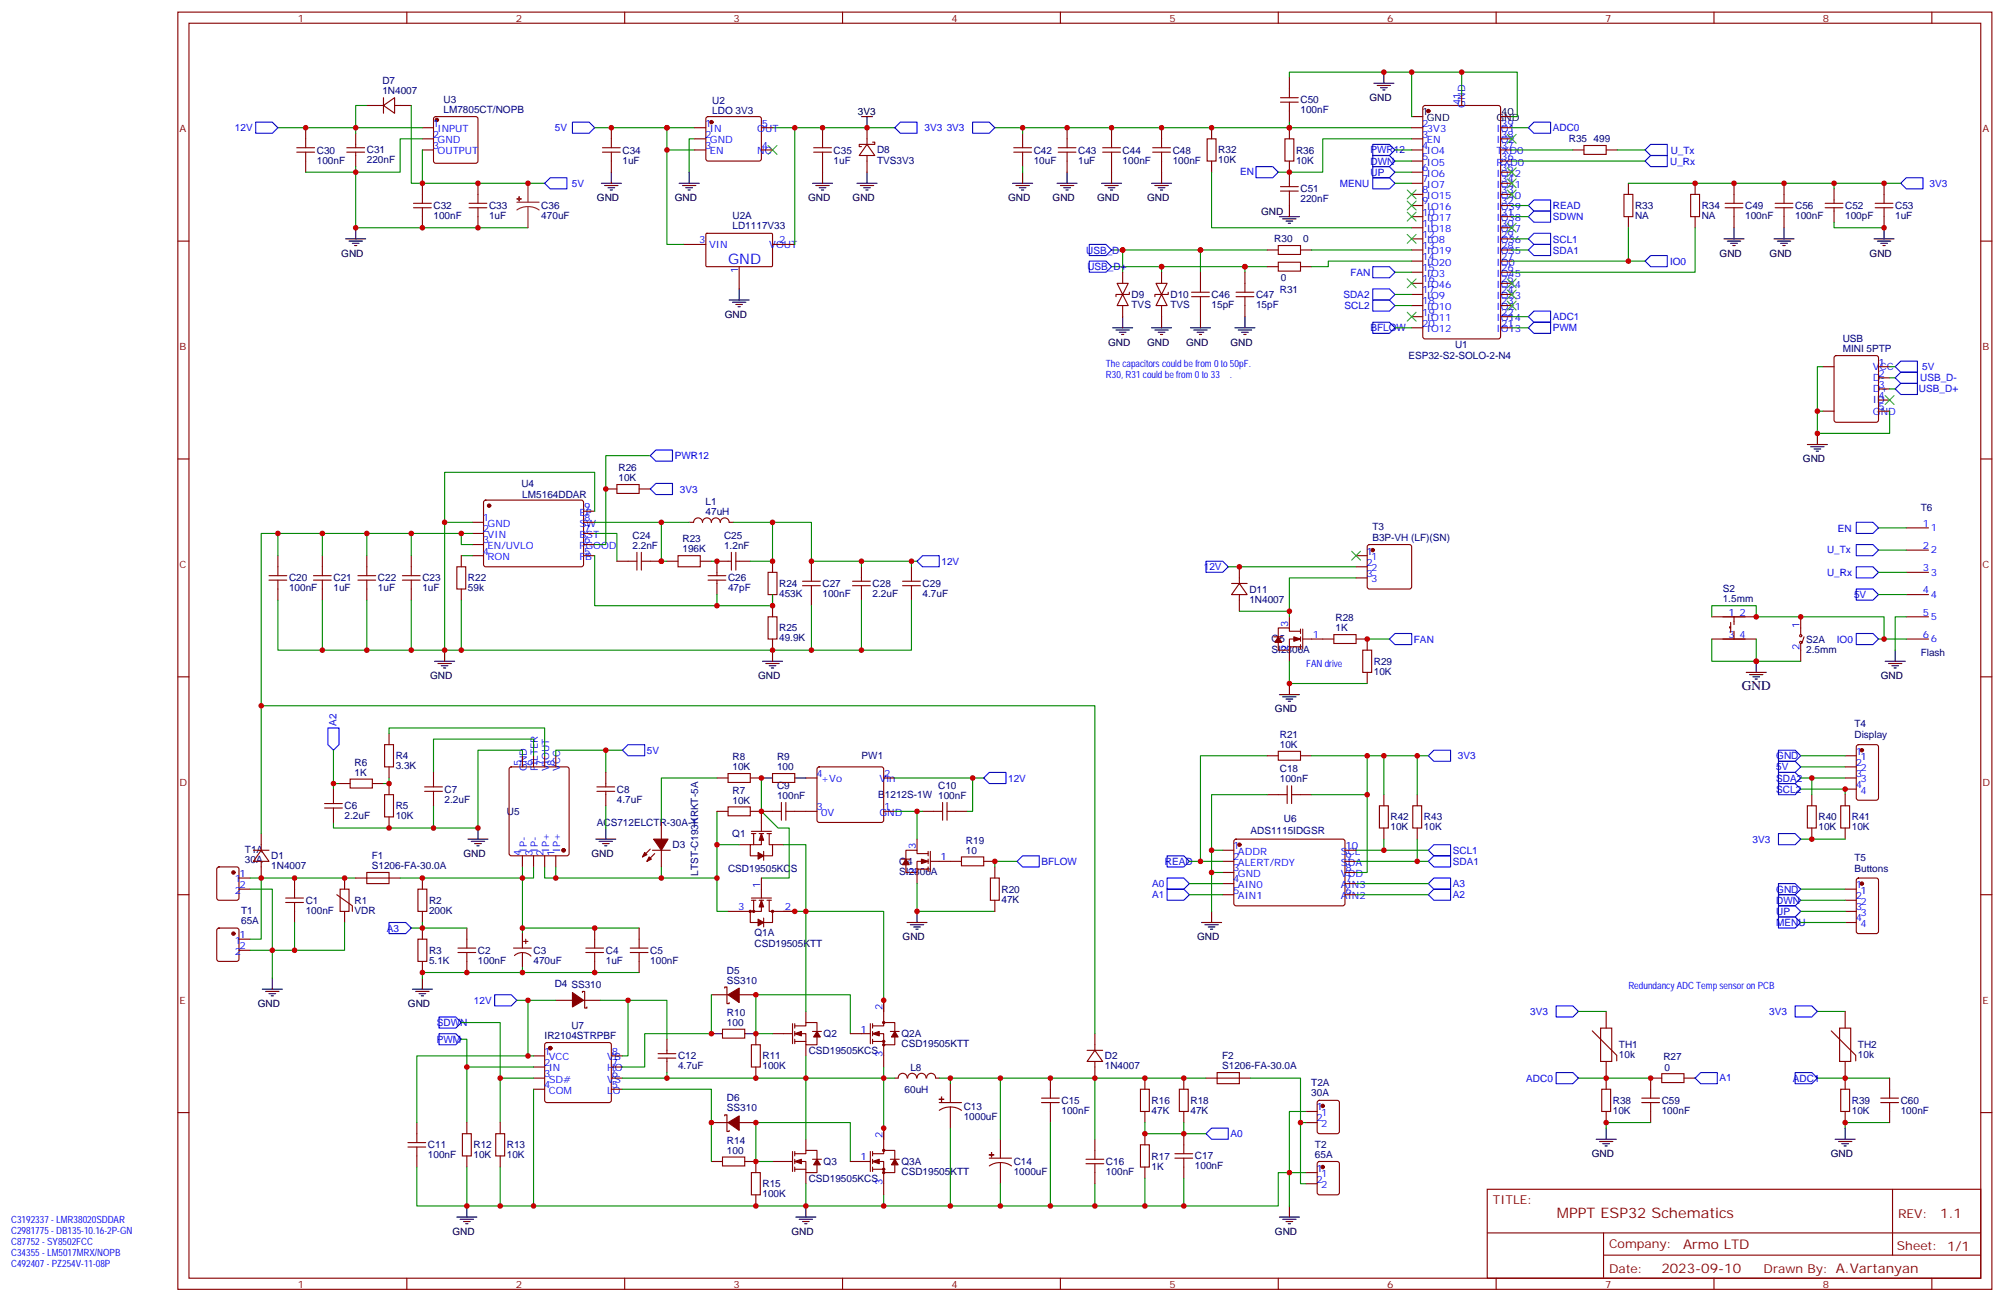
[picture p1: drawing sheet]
<svg xmlns="http://www.w3.org/2000/svg" width="636mm" height="413mm" viewBox="0 0 636 413" stroke-linecap="round" stroke-linejoin="round" font-family="sans-serif">
<defs><g id="words">
<text font-size="4.6" fill="#00f" x="231.1" y="83.9">GND</text>
<text font-size="4.6" fill="#800" x="494.1" y="386.5">MPPT ESP32 Schematics</text>
<text font-size="4.2" x="552.8" y="219">GND</text>
<g font-size="4.2" fill="#800">
<text x="615.8" y="386.7">1.1</text>
<text x="534.2" y="396.3">Armo LTD</text>
<text x="527.3" y="404.1">2023-09-10</text>
</g>
<g font-size="3.9" fill="#800">
<text x="473.8" y="382">TITLE:</text>
<text x="602.4" y="386.7">REV:</text>
<text x="510.7" y="396.2">Company:</text>
<text x="602.1" y="396.8">Sheet: 1/1</text>
<text x="510.7" y="403.9">Date:</text>
<text x="559.7" y="404">Drawn By: A.Vartanyan</text>
</g>
<g font-size="3.2" fill="#800">
<text x="94.5" y="6.8">1</text>
<text x="163.7" y="6.8">2</text>
<text x="232.8" y="6.8">3</text>
<text x="302" y="6.8">4</text>
<text x="371.1" y="6.8">5</text>
<text x="440.3" y="6.8">6</text>
<text x="509.4" y="6.8">7</text>
<text x="578.6" y="6.8">8</text>
<text x="57" y="41.9">A</text>
<text x="629.2" y="41.9">A</text>
<text x="57" y="111.1">B</text>
<text x="629.2" y="111.1">B</text>
<text x="57" y="180.2">C</text>
<text x="629.2" y="180.2">C</text>
<text x="57" y="249.4">D</text>
<text x="629.2" y="249.4">D</text>
<text x="57" y="318.5">E</text>
<text x="629.2" y="318.5">E</text>
<text x="94.5" y="408.7">1</text>
<text x="163.7" y="408.7">2</text>
<text x="232.8" y="408.7">3</text>
<text x="302" y="408.7">4</text>
<text x="371.1" y="408.7">5</text>
<text x="440.3" y="408.7">6</text>
<text x="509.4" y="408.7">7</text>
<text x="578.6" y="408.7">8</text>
</g>
<g font-size="3.2" fill="#000080">
<text x="121.4" y="30">1N4007</text>
<text x="121.4" y="26.8">D7</text>
<text x="140.7" y="35.8">LM7805CT/NOPB</text>
<text x="140.7" y="32.7">U3</text>
<text x="226.1" y="33.1">U2</text>
<text x="412.7" y="32.8">C50</text>
<text x="226.1" y="36.3">LDO 3V3</text>
<text x="412.7" y="36">100nF</text>
<text x="497.9" y="45.2">R35</text>
<text x="505.8" y="45.2">499</text>
<text x="100.5" y="51.9">100nF</text>
<text x="100.5" y="48.7">C30</text>
<text x="116.4" y="51.9">220nF</text>
<text x="116.4" y="48.7">C31</text>
<text x="197.6" y="51.9">1uF</text>
<text x="197.6" y="48.7">C34</text>
<text x="264.6" y="51.9">1uF</text>
<text x="264.6" y="48.7">C35</text>
<text x="278.3" y="51.9">TVS3V3</text>
<text x="278.3" y="48.7">D8</text>
<text x="328.1" y="51.9">10uF</text>
<text x="328.1" y="48.7">C42</text>
<text x="342.2" y="51.9">1uF</text>
<text x="342.2" y="48.7">C43</text>
<text x="356.3" y="51.9">100nF</text>
<text x="356.3" y="48.7">C44</text>
<text x="372.2" y="51.9">100nF</text>
<text x="372.2" y="48.7">C48</text>
<text x="386.6" y="51.9">10K</text>
<text x="386.6" y="48.7">R32</text>
<text x="411.3" y="51.9">10K</text>
<text x="411.3" y="48.7">R36</text>
<text x="412.7" y="64.2">220nF</text>
<text x="412.7" y="61.1">C51</text>
<text x="137.6" y="69.5">100nF</text>
<text x="137.6" y="66.4">C32</text>
<text x="155.2" y="69.5">1uF</text>
<text x="155.2" y="66.3">C33</text>
<text x="171.8" y="69.5">470uF</text>
<text x="171.8" y="66.3">C36</text>
<text x="232.5" y="69.6">U2A</text>
<text x="518.9" y="69.5">NA</text>
<text x="518.9" y="66.3">R33</text>
<text x="540.1" y="69.5">NA</text>
<text x="540.1" y="66.3">R34</text>
<text x="553.9" y="69.5">100nF</text>
<text x="553.9" y="66.4">C49</text>
<text x="569.7" y="69.5">100nF</text>
<text x="569.7" y="66.4">C56</text>
<text x="585.6" y="69.5">100pF</text>
<text x="585.6" y="66.3">C52</text>
<text x="601.5" y="69.6">1uF</text>
<text x="601.5" y="66.4">C53</text>
<text x="232.5" y="72.8">LD1117V33</text>
<text x="404.4" y="77">R30</text>
<text x="413.6" y="77">0</text>
<text x="406.5" y="89.3">0</text>
<text x="359.1" y="94.6">D9</text>
<text x="371.5" y="94.6">D10</text>
<text x="384.5" y="94.5">C46</text>
<text x="398.6" y="94.5">C47</text>
<text x="406.2" y="92.8">R31</text>
<text x="359.1" y="97.8">TVS</text>
<text x="371.5" y="97.8">TVS</text>
<text x="384.5" y="97.8">15pF</text>
<text x="398.6" y="97.8">15pF</text>
<text x="447" y="114">ESP32-S2-SOLO-2-N4</text>
<text x="461.8" y="110.5">U1</text>
<text x="584.8" y="111.8">MINI 5PTP</text>
<text x="584.8" y="108.5">USB</text>
<text x="196.3" y="149.5">R26</text>
<text x="165.5" y="154.6">U4</text>
<text x="196.3" y="152.7">10K</text>
<text x="165.8" y="158.1">LM5164DDAR</text>
<text x="223.9" y="160.1">L1</text>
<text x="223.9" y="163.3">47uH</text>
<text x="609.6" y="162.2">T6</text>
<text x="200.7" y="171">C24</text>
<text x="216.6" y="172.1">R23</text>
<text x="229.8" y="171.1">C25</text>
<text x="435.6" y="171.6">B3P-VH (LF)(SN)</text>
<text x="435.6" y="168.4">T3</text>
<text x="200.7" y="174.2">2.2nF</text>
<text x="216.6" y="175.3">196K</text>
<text x="229.8" y="174.2">1.2nF</text>
<text x="91.7" y="184.5">C20</text>
<text x="105.8" y="184.5">C21</text>
<text x="119.9" y="184.5">C22</text>
<text x="134.1" y="184.5">C23</text>
<text x="148.5" y="184.5">R22</text>
<text x="231.1" y="184.5">C26</text>
<text x="91.7" y="187.7">100nF</text>
<text x="105.8" y="187.7">1uF</text>
<text x="119.9" y="187.7">1uF</text>
<text x="134.1" y="187.7">1uF</text>
<text x="148.5" y="187.7">59k</text>
<text x="231.1" y="187.7">47pF</text>
<text x="247.3" y="189.5">453K</text>
<text x="247.3" y="186.3">R24</text>
<text x="261.1" y="189.5">100nF</text>
<text x="261.1" y="186.3">C27</text>
<text x="276.9" y="189.5">2.2uF</text>
<text x="276.9" y="186.3">C28</text>
<text x="292.8" y="189.5">4.7uF</text>
<text x="292.8" y="186.3">C29</text>
<text x="396.5" y="191.2">1N4007</text>
<text x="396.5" y="188.1">D11</text>
<text x="546.8" y="191.1">1.5mm</text>
<text x="546.8" y="187.8">S2</text>
<text x="423.8" y="197.1">R28</text>
<text x="247.3" y="203.6">49.9K</text>
<text x="247.3" y="200.4">R25</text>
<text x="403.6" y="203.9">Q5</text>
<text x="423.8" y="200.3">1K</text>
<text x="573.3" y="204">S2A</text>
<text x="403.6" y="207.1">SI2306A</text>
<text x="573.3" y="207.1">2.5mm</text>
<text x="609.6" y="208.1">Flash</text>
<text x="436" y="214.2">10K</text>
<text x="436" y="211">R29</text>
<text x="588.6" y="230.8">T4</text>
<text x="406.2" y="237.4">10K</text>
<text x="406.2" y="234.2">R21</text>
<text x="588.6" y="234.3">Display</text>
<text x="112.5" y="243">R6</text>
<text x="125.6" y="244.2">3.3K</text>
<text x="125.6" y="241">R4</text>
<text x="232.5" y="244.4">10K</text>
<text x="232.5" y="241.3">R8</text>
<text x="246.6" y="244.4">100</text>
<text x="246.6" y="241.2">R9</text>
<text x="273.4" y="241">PW1</text>
<text x="406.2" y="245.1">C18</text>
<text x="112.5" y="246.2">1K</text>
<text x="141.1" y="251.6">C7</text>
<text x="195.8" y="251.6">C8</text>
<text x="232.5" y="251.8">R7</text>
<text x="246.6" y="250.4">C9</text>
<text x="297.8" y="250.4">C10</text>
<text x="406.2" y="248.3">100nF</text>
<text x="109.4" y="256.8">C6</text>
<text x="125.6" y="256.8">R5</text>
<text x="141.1" y="254.7">2.2uF</text>
<text x="195.8" y="254.7">4.7uF</text>
<text x="232.5" y="255">10K</text>
<text x="246.6" y="253.6">100nF</text>
<text x="278.8" y="253.3">B1212S-1W 100nF</text>
<text x="109.4" y="260">2.2uF</text>
<text x="125.6" y="260">10K</text>
<text x="160.9" y="258.6">U5</text>
<text x="189.4" y="262.1">ACS712ELCTR-30A-T</text>
<text x="407.5" y="261">U6</text>
<text x="441.3" y="263.5">10K</text>
<text x="441.3" y="260.4">R42</text>
<text x="451.9" y="263.5">10K</text>
<text x="451.9" y="260.4">R43</text>
<text x="577.1" y="263.5">10K</text>
<text x="577.1" y="260.4">R40</text>
<text x="587.7" y="263.5">10K</text>
<text x="587.7" y="260.4">R41</text>
<text x="213.4" y="269.2">D3</text>
<text x="232.4" y="265.7">Q1</text>
<text x="306.6" y="267.7">R19</text>
<text x="396.9" y="264.5">ADS1115IDGSR</text>
<text x="77.7" y="273.9">30A</text>
<text x="77.7" y="270.7">T1A</text>
<text x="86.1" y="275.9">1N4007</text>
<text x="86.1" y="272.7">D1</text>
<text x="118" y="275.8">S1206-FA-30.0A</text>
<text x="118" y="272.6">F1</text>
<text x="285.4" y="274.4">Q4</text>
<text x="306.6" y="270.9">10</text>
<text x="588.6" y="273.1">T5</text>
<text x="221.6" y="277.9" transform="rotate(-90 221.6 277.9)">LTST-C193KRKT-5A</text>
<text x="231.1" y="276.9">CSD19505KCS</text>
<text x="285.4" y="277.7">SI2306A</text>
<text x="588.6" y="276.6">Buttons</text>
<text x="97" y="286.9">C1</text>
<text x="112.5" y="286.9">R1</text>
<text x="136.2" y="286.8">R2</text>
<text x="317.9" y="286.5">47K</text>
<text x="317.9" y="283.3">R20</text>
<text x="76.5" y="293.4">65A</text>
<text x="76.5" y="290.1">T1</text>
<text x="97" y="290.1">100nF</text>
<text x="112.5" y="290">VDR</text>
<text x="136.2" y="290">200K</text>
<text x="239.5" y="297.2">Q1A</text>
<text x="136.2" y="305.9">5.1K</text>
<text x="136.2" y="302.7">R3</text>
<text x="151.7" y="305.9">100nF</text>
<text x="151.7" y="302.7">C2</text>
<text x="169.3" y="305.9">470uF</text>
<text x="169.3" y="302.7">C3</text>
<text x="192.3" y="305.9">1uF</text>
<text x="192.3" y="302.7">C4</text>
<text x="206.4" y="305.9">100nF</text>
<text x="206.4" y="302.7">C5</text>
<text x="239.5" y="300.4">CSD19505KTT</text>
<text x="230.7" y="309">D5</text>
<text x="176" y="313.3">D4 SS310</text>
<text x="230.7" y="312.2">SS310</text>
<text x="230.7" y="322.4">R10</text>
<text x="172.9" y="329.8">IR2104STRPBF</text>
<text x="181.3" y="326.6">U7</text>
<text x="230.7" y="325.6">100</text>
<text x="261.4" y="329.2">Q2</text>
<text x="286.1" y="329.2">Q2A</text>
<text x="256.7" y="334.5">CSD19505KCS</text>
<text x="286.1" y="332.4">CSD19505KTT</text>
<text x="513.8" y="335.9">10k</text>
<text x="513.8" y="332.7">TH1</text>
<text x="589.7" y="335.9">10k</text>
<text x="589.7" y="332.7">TH2</text>
<text x="215.2" y="339.4">4.7uF</text>
<text x="215.2" y="336.2">C12</text>
<text x="242" y="339.4">100K</text>
<text x="242" y="336.2">R11</text>
<text x="288.9" y="339.8">L8</text>
<text x="350.7" y="339.4">1N4007</text>
<text x="350.7" y="336.2">D2</text>
<text x="387.9" y="339.3">S1206-FA-30.0A</text>
<text x="387.9" y="336.1">F2</text>
<text x="527.9" y="336.3">R27</text>
<text x="528.2" y="339.8">0</text>
<text x="287.1" y="346.8">60uH</text>
<text x="416.2" y="348">30A</text>
<text x="416.2" y="344.8">T2A</text>
<text x="230.7" y="352.7">SS310</text>
<text x="230.7" y="349.5">D6</text>
<text x="305.9" y="352.1">C13</text>
<text x="336.9" y="353.5">100nF</text>
<text x="336.9" y="350.3">C15</text>
<text x="365.5" y="353.6">47K</text>
<text x="365.5" y="350.4">R16</text>
<text x="377.8" y="353.6">47K</text>
<text x="377.8" y="350.4">R18</text>
<text x="511.9" y="353.5">10K</text>
<text x="511.9" y="350.3">R38</text>
<text x="527.4" y="353.5">100nF</text>
<text x="527.4" y="350.3">C59</text>
<text x="587.7" y="353.5">10K</text>
<text x="587.7" y="350.3">R39</text>
<text x="603.2" y="353.5">100nF</text>
<text x="603.2" y="350.3">C60</text>
<text x="305.9" y="355.3">1000uF</text>
<text x="135.8" y="364.5">C11</text>
<text x="150.3" y="364.4">R12</text>
<text x="160.9" y="364.4">R13</text>
<text x="230.7" y="363">R14</text>
<text x="417.3" y="364.2">T2</text>
<text x="135.8" y="367.6">100nF</text>
<text x="150.3" y="367.6">10K</text>
<text x="160.9" y="367.6">10K</text>
<text x="230.7" y="366.1">100</text>
<text x="261.4" y="369.8">Q3</text>
<text x="286.1" y="369.8">Q3A</text>
<text x="321.7" y="369.8">C14</text>
<text x="351" y="369.7">C16</text>
<text x="365.5" y="371.2">1K</text>
<text x="365.5" y="368">R17</text>
<text x="379.2" y="371.2">100nF</text>
<text x="379.2" y="368">C17</text>
<text x="417.3" y="367.4">65A</text>
<text x="242" y="376.8">R15</text>
<text x="256.7" y="375.1">CSD19505KCS</text>
<text x="286.1" y="372.9">CSD19505KTT</text>
<text x="321.7" y="373">1000uF</text>
<text x="351" y="372.9">100nF</text>
<text x="242" y="380">100K</text>
</g>
<g font-size="3.2">
<text x="434.6" y="32.1">GND</text>
<text x="272.2" y="36.4">3V3</text>
<text x="451.4" y="36.7">1</text>
<text x="452.9" y="38.4">GND</text>
<text x="474.9" y="38.4">GND</text>
<text x="476.4" y="36.7">40</text>
<text x="189.4" y="63.8">GND</text>
<text x="214.1" y="63.8">GND</text>
<text x="256.5" y="63.8">GND</text>
<text x="270.6" y="63.8">GND</text>
<text x="320" y="63.8">GND</text>
<text x="334.1" y="63.8">GND</text>
<text x="348.2" y="63.8">GND</text>
<text x="364.1" y="63.8">GND</text>
<text x="400.3" y="68.1">GND</text>
<text x="108.3" y="81.5">GND</text>
<text x="545.7" y="81.5">GND</text>
<text x="561.6" y="81.5">GND</text>
<text x="593.4" y="81.5">GND</text>
<text x="230" y="100.9">GND</text>
<text x="351.7" y="109.7">GND</text>
<text x="364.1" y="109.7">GND</text>
<text x="376.4" y="109.7">GND</text>
<text x="390.5" y="109.7">GND</text>
<text x="572.2" y="146.7">GND</text>
<text x="136.5" y="215.5">GND</text>
<text x="240.6" y="215.5">GND</text>
<text x="596.9" y="215.5">GND</text>
<text x="404.6" y="226.1">GND</text>
<text x="147.1" y="272">GND</text>
<text x="187.7" y="272">GND</text>
<text x="286.5" y="298.4">GND</text>
<text x="379.9" y="298.4">GND</text>
<text x="81.8" y="319.6">GND</text>
<text x="129.5" y="319.6">GND</text>
<text x="505.2" y="367.2">GND</text>
<text x="581" y="367.2">GND</text>
<text x="143.6" y="391.9">GND</text>
<text x="251.2" y="391.9">GND</text>
<text x="404.6" y="391.9">GND</text>
</g>
<g font-size="3.2" fill="#00f">
<text x="463.5" y="33.5" transform="rotate(-90 463.5 33.5)">41</text>
<text x="465" y="34.2" transform="rotate(-90 465 34.2)">GND</text>
<text x="74.6" y="41.7">12V</text>
<text x="137.4" y="40.2">1</text>
<text x="138.9" y="41.9">INPUT</text>
<text x="176.1" y="41.7">5V</text>
<text x="223.8" y="40.2">1</text>
<text x="225.3" y="41.9">IN</text>
<text x="240.3" y="41.9">OUT</text>
<text x="241.8" y="40.2">5</text>
<text x="293.4" y="41.7">3V3</text>
<text x="300.5" y="41.6">3V3</text>
<text x="451.4" y="40.2">2</text>
<text x="452.9" y="41.9">3V3</text>
<text x="474.9" y="41.9">IO1</text>
<text x="476.4" y="40.2">39</text>
<text x="492.8" y="41.7">ADC0</text>
<text x="137.4" y="43.7">2</text>
<text x="137.4" y="47.2">3</text>
<text x="138.9" y="45.5">GND</text>
<text x="223.8" y="43.7">2</text>
<text x="223.8" y="47.2">3</text>
<text x="225.3" y="45.5">GND</text>
<text x="241.8" y="47.2">4</text>
<text x="451.4" y="43.7">3</text>
<text x="451.4" y="47.2">4</text>
<text x="452.9" y="45.5">EN</text>
<text x="474.9" y="45.5">IO2</text>
<text x="476.4" y="47.2">37</text>
<text x="476.4" y="43.7">38</text>
<text x="138.9" y="49">OUTPUT</text>
<text x="225.3" y="49">EN</text>
<text x="240.3" y="49">NC</text>
<text x="435" y="48.7">PWR12</text>
<text x="435" y="52.2">DWN</text>
<text x="451.4" y="50.8">5</text>
<text x="452.9" y="49">IO4</text>
<text x="452.9" y="52.5">IO5</text>
<text x="474.9" y="52.5">RXD0</text>
<text x="474.9" y="49">TXD0</text>
<text x="476.4" y="50.8">36</text>
<text x="530.1" y="52.3">U_Rx</text>
<text x="530.2" y="48.7">U_Tx</text>
<text x="181.5" y="59.3">5V</text>
<text x="393.6" y="55.7">EN</text>
<text x="425.3" y="59.3">MENU</text>
<text x="435" y="55.7">UP</text>
<text x="451.4" y="54.3">6</text>
<text x="451.4" y="57.8">7</text>
<text x="452.9" y="56.1">IO6</text>
<text x="452.9" y="59.6">IO7</text>
<text x="474.9" y="59.6">IO41</text>
<text x="474.9" y="56.1">IO42</text>
<text x="476.4" y="57.8">34</text>
<text x="476.4" y="54.3">35</text>
<text x="612.4" y="59.4">3V3</text>
<text x="451.4" y="61.3">8</text>
<text x="451.4" y="64.9">9</text>
<text x="452.9" y="63.1">IO15</text>
<text x="474.9" y="63.1">IO40</text>
<text x="476.4" y="64.9">32</text>
<text x="476.4" y="61.3">33</text>
<text x="451.4" y="68.4">10</text>
<text x="451.4" y="71.9">11</text>
<text x="452.9" y="66.6">IO16</text>
<text x="452.9" y="70.2">IO17</text>
<text x="474.9" y="70.2">IO38</text>
<text x="474.9" y="66.6">IO39</text>
<text x="476.4" y="71.9">30</text>
<text x="476.4" y="68.4">31</text>
<text x="492.8" y="69.9">SDWN</text>
<text x="492.8" y="66.4">READ</text>
<text x="221.9" y="77.2">3</text>
<text x="247.3" y="77.2">2</text>
<text x="451.4" y="75.5">12</text>
<text x="452.9" y="73.7">IO18</text>
<text x="452.9" y="77.2">IO8</text>
<text x="474.9" y="77.2">IO36</text>
<text x="474.9" y="73.7">IO37</text>
<text x="476.4" y="75.5">29</text>
<text x="492.8" y="77">SCL1</text>
<text x="225.1" y="78.6">VIN</text>
<text x="244.1" y="78.6">VOUT</text>
<text x="344.7" y="80.5">USB_D-</text>
<text x="451.4" y="79">13</text>
<text x="451.4" y="82.5">14</text>
<text x="452.9" y="80.8">IO19</text>
<text x="474.9" y="80.8">IO35</text>
<text x="476.4" y="82.5">27</text>
<text x="476.4" y="79">28</text>
<text x="492.8" y="80.5">SDA1</text>
<text x="530" y="84">IO0</text>
<text x="234.2" y="86.7" transform="rotate(-90 234.2 86.7)">1</text>
<text x="345.1" y="85.8">USB_D+</text>
<text x="428.6" y="87.5">FAN</text>
<text x="451.4" y="86">15</text>
<text x="451.4" y="89.6">16</text>
<text x="452.9" y="84.3">IO20</text>
<text x="452.9" y="87.8">IO3</text>
<text x="474.9" y="87.8">IO45</text>
<text x="474.9" y="84.3">IO0</text>
<text x="476.4" y="89.6">25</text>
<text x="476.4" y="86">26</text>
<text x="426.4" y="94.6">SDA2</text>
<text x="451.4" y="93.1">17</text>
<text x="452.9" y="91.3">IO46</text>
<text x="452.9" y="94.9">IO9</text>
<text x="474.9" y="94.9">IO33</text>
<text x="474.9" y="91.3">IO34</text>
<text x="476.4" y="93.1">24</text>
<text x="426.7" y="98.1">SCL2</text>
<text x="451.4" y="96.6">18</text>
<text x="451.4" y="100.2">19</text>
<text x="452.9" y="98.4">IO10</text>
<text x="452.9" y="101.9">IO11</text>
<text x="474.9" y="101.9">IO14</text>
<text x="474.9" y="98.4">IO21</text>
<text x="476.4" y="100.2">22</text>
<text x="476.4" y="96.6">23</text>
<text x="492.8" y="101.6">ADC1</text>
<text x="435" y="105.2">BFLOW</text>
<text x="451.4" y="103.7">20</text>
<text x="452.9" y="105.4">IO12</text>
<text x="474.9" y="105.4">IO13</text>
<text x="476.4" y="103.7">21</text>
<text x="492.8" y="105.2">PWM</text>
<text x="351" y="119.9">R30, R31 could be from 0 to 33</text>
<text x="351" y="116.4">The capacitors could be from 0 to 50pF.</text>
<text x="390.4" y="119.9">.</text>
<text x="594.4" y="117.4">VCC</text>
<text x="596.2" y="119.6">2</text>
<text x="596.2" y="116">1</text>
<text x="610.1" y="117.3">5V</text>
<text x="594.4" y="124.5">D+</text>
<text x="594.4" y="121">D-</text>
<text x="596.2" y="123.1">3</text>
<text x="609" y="124.6">USB_D+</text>
<text x="609.4" y="121">USB_D-</text>
<text x="594.4" y="131.6">GND</text>
<text x="594.4" y="128">ID</text>
<text x="596.2" y="130.1">5</text>
<text x="596.2" y="126.6">4</text>
<text x="214.1" y="145.7">PWR12</text>
<text x="185.4" y="161.9">9</text>
<text x="215.8" y="156.3">3V3</text>
<text x="153.3" y="165.4">1</text>
<text x="154.8" y="167.2">GND</text>
<text x="183.9" y="167.2">SW</text>
<text x="183.9" y="163.7">EP</text>
<text x="185.4" y="165.4">8</text>
<text x="610.3" y="167.2">1</text>
<text x="153.3" y="168.9">2</text>
<text x="153.3" y="172.5">3</text>
<text x="154.8" y="170.7">VIN</text>
<text x="183.9" y="170.7">BST</text>
<text x="185.4" y="172.5">6</text>
<text x="185.4" y="168.9">7</text>
<text x="583.3" y="168.7">EN</text>
<text x="612.8" y="168.6">1</text>
<text x="153.3" y="176">4</text>
<text x="154.8" y="174.2">EN/UVLO</text>
<text x="154.8" y="177.8">RON</text>
<text x="183.9" y="177.8">FB</text>
<text x="183.9" y="174.2">PGOOD</text>
<text x="185.4" y="176">5</text>
<text x="298.8" y="179.3">12V</text>
<text x="433.7" y="176">1</text>
<text x="433.7" y="179.5">2</text>
<text x="435.2" y="177.8">1</text>
<text x="579.9" y="175.6">U_Tx</text>
<text x="610.3" y="174.2">2</text>
<text x="612.8" y="175.6">2</text>
<text x="382.1" y="181">12V</text>
<text x="433.7" y="183.1">3</text>
<text x="435.2" y="181.3">2</text>
<text x="435.2" y="184.8">3</text>
<text x="579.9" y="182.7">U_Rx</text>
<text x="610.3" y="181.3">3</text>
<text x="612.8" y="182.7">3</text>
<text x="588.4" y="189.8">5V</text>
<text x="610.3" y="188.3">4</text>
<text x="612.8" y="189.8">4</text>
<text x="548.6" y="195.4">1</text>
<text x="552.1" y="195.4">2</text>
<text x="610.3" y="195.4">5</text>
<text x="612.8" y="196.8">5</text>
<text x="408.9" y="198.9" transform="rotate(-90 408.9 198.9)">3</text>
<text x="416.6" y="202.5">1</text>
<text x="448.7" y="204">FAN</text>
<text x="548.6" y="202.5">3</text>
<text x="552.1" y="202.5">4</text>
<text x="571.1" y="199.3" transform="rotate(-90 571.1 199.3)">1</text>
<text x="583" y="203.9">IO0</text>
<text x="610.3" y="202.5">6</text>
<text x="612.8" y="203.9">6</text>
<text x="408.9" y="206.7" transform="rotate(-90 408.9 206.7)">2</text>
<text x="571.1" y="206.3" transform="rotate(-90 571.1 206.3)">2</text>
<text x="414.5" y="211.6">FAN drive</text>
<text x="106.8" y="230.3" transform="rotate(-90 106.8 230.3)">A2</text>
<text x="205.3" y="239.3">5V</text>
<text x="589" y="239.5">1</text>
<text x="165.5" y="243.2" transform="rotate(-90 165.5 243.2)">5</text>
<text x="167.2" y="244.7" transform="rotate(-90 167.2 244.7)">GND</text>
<text x="169" y="243.2" transform="rotate(-90 169 243.2)">6</text>
<text x="170.7" y="244.7" transform="rotate(-90 170.7 244.7)">FILTER</text>
<text x="172.5" y="243.2" transform="rotate(-90 172.5 243.2)">7</text>
<text x="174.3" y="244.7" transform="rotate(-90 174.3 244.7)">VIOUT</text>
<text x="176" y="243.2" transform="rotate(-90 176 243.2)">8</text>
<text x="177.8" y="244.7" transform="rotate(-90 177.8 244.7)">VCC</text>
<text x="462.7" y="241">3V3</text>
<text x="563.7" y="241">GND</text>
<text x="563.7" y="244.5">5V</text>
<text x="589" y="243">2</text>
<text x="590.4" y="241.3">1</text>
<text x="590.4" y="244.8">2</text>
<text x="259.1" y="246.6">4</text>
<text x="260.6" y="248.3">+Vo</text>
<text x="279.2" y="248.3">Vin</text>
<text x="280.6" y="246.6">2</text>
<text x="320" y="248.1">12V</text>
<text x="563.7" y="248">SDA2</text>
<text x="563.7" y="251.5">SCL2</text>
<text x="589" y="246.6">3</text>
<text x="589" y="250.1">4</text>
<text x="590.4" y="248.3">3</text>
<text x="590.4" y="251.8">4</text>
<text x="259.1" y="257.1">3</text>
<text x="280.6" y="257.1">1</text>
<text x="260.6" y="258.9">0V</text>
<text x="279.2" y="258.9">GND</text>
<text x="290.7" y="269.5" transform="rotate(-90 290.7 269.5)">3</text>
<text x="391.4" y="269.5">1</text>
<text x="427" y="269.5">10</text>
<text x="556.2" y="267.5">3V3</text>
<text x="165.5" y="271.8" transform="rotate(-90 165.5 271.8)">4</text>
<text x="167.2" y="270.3" transform="rotate(-90 167.2 270.3)">IP-</text>
<text x="169" y="271.8" transform="rotate(-90 169 271.8)">3</text>
<text x="170.7" y="270.3" transform="rotate(-90 170.7 270.3)">IP-</text>
<text x="172.5" y="271.8" transform="rotate(-90 172.5 271.8)">2</text>
<text x="174.3" y="270.3" transform="rotate(-90 174.3 270.3)">IP+</text>
<text x="176" y="271.8" transform="rotate(-90 176 271.8)">1</text>
<text x="177.8" y="270.3" transform="rotate(-90 177.8 270.3)">IP+</text>
<text x="298.4" y="273">1</text>
<text x="330.6" y="274.5">BFLOW</text>
<text x="369.7" y="274.5">READ</text>
<text x="391.4" y="273">2</text>
<text x="392.9" y="271.3">ADDR</text>
<text x="392.9" y="274.8">ALERT/RDY</text>
<text x="425.6" y="274.8">SDA</text>
<text x="425.6" y="271.3">SCL</text>
<text x="427" y="273">9</text>
<text x="461.1" y="274.5">SDA1</text>
<text x="461.1" y="271">SCL1</text>
<text x="74.5" y="280.1">1</text>
<text x="76" y="278.3">1</text>
<text x="76" y="281.8">2</text>
<text x="241.3" y="281.8" transform="rotate(-90 241.3 281.8)">1</text>
<text x="290.7" y="277.2" transform="rotate(-90 290.7 277.2)">2</text>
<text x="365.7" y="281.5">A0</text>
<text x="391.4" y="276.5">3</text>
<text x="391.4" y="280.1">4</text>
<text x="392.9" y="278.3">GND</text>
<text x="392.9" y="281.8">AIN0</text>
<text x="425.6" y="281.8">AIN3</text>
<text x="425.6" y="278.3">VDD</text>
<text x="427" y="280.1">7</text>
<text x="427" y="276.5">8</text>
<text x="461.1" y="281.6">A3</text>
<text x="589" y="281.8">1</text>
<text x="74.5" y="283.6">2</text>
<text x="365.7" y="285.1">A1</text>
<text x="391.4" y="283.6">5</text>
<text x="392.9" y="285.4">AIN1</text>
<text x="425.6" y="285.4">AIN2</text>
<text x="427" y="283.6">6</text>
<text x="461.1" y="285.1">A2</text>
<text x="563.7" y="283.3">GND</text>
<text x="563.7" y="286.8">DWN</text>
<text x="589" y="285.4">2</text>
<text x="590.4" y="283.6">1</text>
<text x="590.4" y="287.1">2</text>
<text x="234.2" y="288.9">3</text>
<text x="249.1" y="288.9">2</text>
<text x="563.7" y="290.3">UP</text>
<text x="563.7" y="293.9">MENU</text>
<text x="589" y="288.9">3</text>
<text x="589" y="292.4">4</text>
<text x="590.4" y="290.7">3</text>
<text x="74.5" y="299.5">1</text>
<text x="76" y="297.7">1</text>
<text x="122.8" y="295.8">A3</text>
<text x="590.4" y="294.2">4</text>
<text x="74.5" y="303">2</text>
<text x="76" y="301.2">2</text>
<text x="516.8" y="313.9">Redundancy ADC Temp sensor on PCB</text>
<text x="150.4" y="318.6">12V</text>
<text x="280.1" y="320.6" transform="rotate(-90 280.1 320.6)">2</text>
<text x="485.7" y="322.1">3V3</text>
<text x="561.5" y="322.1">3V3</text>
<text x="138.6" y="325.6">SDWN</text>
<text x="273" y="327.7">1</text>
<text x="138.6" y="330.9">PWM</text>
<text x="172.7" y="334.8">1</text>
<text x="194.2" y="334.8">8</text>
<text x="280.1" y="335.5" transform="rotate(-90 280.1 335.5)">3</text>
<text x="172.7" y="338.3">2</text>
<text x="172.7" y="341.8">3</text>
<text x="174.2" y="336.5">VCC</text>
<text x="174.2" y="340">IN</text>
<text x="192.7" y="340">HO</text>
<text x="192.7" y="336.5">VB</text>
<text x="194.2" y="341.8">6</text>
<text x="194.2" y="338.3">7</text>
<text x="172.7" y="345.3">4</text>
<text x="174.2" y="343.6">SD#</text>
<text x="174.2" y="347.1">COM</text>
<text x="192.7" y="347.1">LO</text>
<text x="192.7" y="343.6">VS</text>
<text x="194.2" y="345.3">5</text>
<text x="484.4" y="343.3">ADC0</text>
<text x="545.8" y="343.2">A1</text>
<text x="569" y="343.3">ADC1</text>
<text x="417.9" y="352.4">1</text>
<text x="417.9" y="355.9">2</text>
<text x="419.3" y="354.2">1</text>
<text x="419.3" y="357.7">2</text>
<text x="280.1" y="361.2" transform="rotate(-90 280.1 361.2)">2</text>
<text x="390.5" y="361">A0</text>
<text x="273" y="368.3">1</text>
<text x="417.9" y="371.8">1</text>
<text x="280.1" y="376" transform="rotate(-90 280.1 376)">3</text>
<text x="417.9" y="375.3">2</text>
<text x="419.3" y="373.6">1</text>
<text x="419.3" y="377.1">2</text>
<text x="3.5" y="388">C3192337 - LMR38020SDDAR</text>
<text x="3.5" y="395.1">C87752 - SY8502FCC</text>
<text x="3.5" y="391.5">C2981775 - DB135-10.16-2P-GN</text>
<text x="3.5" y="398.6">C34355 - LM5017MRX/NOPB</text>
<text x="3.5" y="402.1">C492407 - PZ254V-11-08P</text>
</g>
</g></defs>
<g fill="none" stroke="#870000" stroke-width=".35">
<path d="M56.4 3.8h575.8v405.4h-575.8zM60 7.4h568.6v398.3h-568.6zM129.1 3.8v3.6M198.3 3.8v3.6M267.4 3.8v3.6M336.5 3.8v3.6M405.7 3.8v3.6M474.8 3.8v3.6M544 3.8v3.6M613.1 3.8v3.6M116.4 33.5h5.3M121.7 33.5l3.5-2.5v4.9z"/>
<path d="M121.7 31v4.9M125.2 33.5h5.3M137.8 37.2l.5-.2h12.7l.5 .2 .2 .5v13.4l-.2 .5-.5 .2h-12.7l-.5-.2-.2-.5v-13.4zM224.2 37.2l.5-.2h16.2l.5 .2 .3 .5v12.7l-.3 .5-.5 .2h-16.2l-.5-.2-.2-.5v-12.7zM406.4 32.4h5.6M406.4 31h5.6M409.2 24.7v6.3M409.2 32.4v6.4M451.8 33.7l.5-.2h23.2l.7 .4v73l-.4 .6-23.5 .1-.7-.5v-72.9zM463.9 30v3.5M94.2 46.9h5.6M94.2 48.3h5.6"/>
<path d="M97 40.5v6.4M97 48.3v6.3M110.1 46.9h5.6M110.1 48.3h5.6M112.9 42.3v4.6M112.9 48.3v4.6M134.1 47.6h3.5M134.1 40.5h3.5M134.1 44.1h3.5M134.1 58.2v6.3M151.7 58.2v6.3M191.2 46.9h5.6"/>
<path d="M191.2 48.3h5.6M194 40.5v6.4M194 48.3v6.3M220.5 47.6h3.5M220.5 40.5h3.5M220.5 44.1h3.5M241.7 47.6h3.5M241.7 40.5h3.5M258.2 46.9h5.7M258.2 48.3h5.7M261.1 40.5v6.4M261.1 48.3v6.3"/>
<path d="M275.2 45.8l2.4 3.6h-4.9zM275.2 40.5v5.3M275.2 49.4v5.2M276.9 45.1h.7v.7h-4.9v.7h.7M321.7 46.9h5.7M321.7 48.3h5.7M324.6 42.3v4.6M324.6 48.3v4.6M335.8 46.9h5.7M335.8 48.3h5.7M338.7 40.5v6.4M338.7 48.3v6.3"/>
<path d="M350 46.9h5.6M350 48.3h5.6M352.8 40.5v6.4M352.8 48.3v6.3M365.8 46.9h5.7M365.8 48.3h5.7M368.7 40.5v6.4M368.7 48.3v6.3M383.1 44.1h2.8v7h-2.8zM384.5 40.5v3.6M384.5 51.1v3.5M406.4 59.2h5.6"/>
<path d="M407.8 44.1h2.8v7h-2.8zM409.2 40.5v3.6M409.2 51.1v8.1M448 47.6h3.6M448 40.5h3.6M448 44.1h3.6M448 51.1h3.6M448 54.6h3.6M448 58.2h3.6M476.2 47.6h3.6M476.2 40.5h3.6M476.2 44.1h3.6"/>
<path d="M476.2 51.1h3.6M476.2 54.6h3.6M476.2 58.2h3.6M499.2 47.6h3.5M502.7 46.2h7.1v2.8h-7.1zM509.8 47.6h3.5M516.8 58.2v3.5M538 58.2v3.5M550.3 58.2v6.3M566.2 58.2v6.3M582.1 59.9v4.6M598 58.2v6.3"/>
<path d="M56.4 76.5h3.6M131.2 65.9h5.7M131.2 64.5h5.7M134.1 65.9v6.4M148.9 65.9h5.6M148.9 64.5h5.6M151.7 65.9v6.4M217 77.6h7M224.1 74.2l.3-.2 20.6 .1 .2 .3-.1 10.1-.3 .1h-20.6l-.2-.3zM245.2 77.6h7M402.2 79.3h3.5M405.7 77.9h7v2.9h-7z"/>
<path d="M406.4 60.6h5.6M409.2 60.6v4.6M412.7 79.3h3.6M448 79.3h3.6M448 61.7h3.6M448 65.2h3.6M448 68.8h3.6M448 72.3h3.6M448 75.8h3.6M476.2 79.3h3.6M476.2 61.7h3.6M476.2 65.2h3.6"/>
<path d="M476.2 68.8h3.6M476.2 72.3h3.6M476.2 75.8h3.6M515.4 61.7h2.8v7.1h-2.8zM516.8 68.8v3.5M536.6 61.7h2.8v7.1h-2.8zM538 68.8v3.5M547.5 65.9h5.7M547.5 64.5h5.7M550.3 65.9v6.4M563.4 65.9h5.6M563.4 64.5h5.6"/>
<path d="M566.2 65.9v6.4M579.3 65.9h5.6M579.3 64.5h5.6M582.1 65.9v4.6M595.1 65.9h5.7M595.1 64.5h5.7M598 65.9v6.4M628.6 76.5h3.6M234.6 84.6v7.1M354.5 89.9h3.6l-1.8 3.6zM356.3 93.5l1.8 3.5h-3.6zM356.3 86.4v3.5"/>
<path d="M356.3 97v3.5M358.4 92.7v.8h-4.2v.7M366.9 89.9h3.5l-1.7 3.6zM368.7 93.5l1.7 3.5h-3.5zM368.7 86.4v3.5M368.7 97v3.5M370.8 92.7v.8h-4.3v.7M378.2 94.2h5.6M378.2 92.7h5.6M381 86.4v6.3M381 94.2v6.3M392.3 94.2h5.6"/>
<path d="M392.3 92.7h5.6M395.1 86.4v6.3M395.1 94.2v6.3M402.2 84.6h3.5M405.7 83.2h7v2.8h-7zM412.7 84.6h3.6M448 82.9h3.6M448 86.4h3.6M448 89.9h3.6M448 93.5h3.6M448 97h3.6M476.2 82.9h3.6"/>
<path d="M476.2 86.4h3.6M476.2 89.9h3.6M476.2 93.5h3.6M476.2 97h3.6M448 100.5h3.6M448 104h3.6M476.2 100.5h3.6M476.2 104h3.6M578.6 116.4h3.5M582.3 113.1l.5-.2h12.7l.6 .4 .1 20-.5 .7h-12.9l-.7-.4v-20zM596.2 116.4h3.5M596.2 119.9h3.5"/>
<path d="M578.6 130.5h3.5M596.2 130.5h3.5M596.2 127h3.5M596.2 123.4h3.5M56.4 145.7h3.6M153.7 158.9l.5-.2 30.6 .1 .4 .6-.1 20.1-.6 .4-30.6-.1-.4-.6v-19.8zM192.3 155.2h3.5M195.8 153.8h7v2.8h-7zM202.8 155.2h3.6M628.6 145.7h3.6M88.2 176.4v6.3M102.3 176.4v6.3"/>
<path d="M116.4 176.4v6.3M130.5 176.4v6.3M145 179.9h2.8v7h-2.8zM146.4 176.4v3.5M149.9 165.8h3.6M149.9 169.3h3.6M149.9 172.8h3.6M149.9 176.4h3.6M185.2 165.8h3.5M185.2 169.3h3.5M185.2 172.8h3.5M185.2 176.4h3.5"/>
<path d="M185.2 162.2h3.5M195.8 178.1h6.3M202.1 175.3v5.6M203.6 178.1h6.3M203.6 175.3v5.6M211.7 178.1h3.5M215.2 176.4h7v3.5h-7zM218.7 165.8h1.4a1.41 1.41 0 0 1 1.5-1.4 1.41 1.41 0 0 1 1.4 1.4 1.41 1.41 0 0 1 1.4-1.4 1.41 1.41 0 0 1 1.4 1.4 1.41 1.41 0 0 1 1.4-1.4 1.41 1.41 0 0 1 1.4 1.4 1.41 1.41 0 0 1 1.4-1.4 1.41 1.41 0 0 1 1.4 1.4h1.4M222.2 178.1h3.6M232.1 175.3v5.6M232.1 178.1h-4.6v4.6M233.5 175.3v5.6"/>
<path d="M233.5 178.1h4.6M245.2 178.1v3.5M257.5 178.1v6.4M273.4 179.9v4.6M289.3 179.9v4.6M393.3 179.9v5.3M430.4 176.4h3.5M430.4 179.9h3.5M434.2 173l.4-.2h12.7l.5 .2 .2 .5v12.7l-.2 .5-.5 .2h-12.7l-.5-.2-.2-.5v-12.7zM605 174.6h7.1M605 167.5h7.1M85.4 184.1h5.6"/>
<path d="M85.4 182.7h5.6M88.2 184.1v6.4M99.5 184.1h5.6M99.5 182.7h5.6M102.3 184.1v6.4M113.6 184.1h5.6M113.6 182.7h5.6M116.4 184.1v6.4M127.7 184.1h5.6M127.7 182.7h5.6M130.5 184.1v6.4M146.4 186.9v3.6"/>
<path d="M224.7 184.1h5.7M224.7 182.7h5.7M227.5 184.1v4.6M243.8 181.6h2.8v7.1h-2.8zM243.8 195.8h2.8v7h-2.8zM245.2 188.7v7.1M254.7 184.5h5.6M254.7 185.9h5.6M257.5 185.9v6.3M270.6 184.5h5.6M270.6 185.9h5.6M273.4 185.9v4.6"/>
<path d="M286.5 184.5h5.6M286.5 185.9h5.6M289.3 185.9v4.6M390.9 185.2h4.9M393.3 185.2l2.5 3.5h-4.9zM393.3 188.7v5.3M409.2 195.8v3.5M412.7 199.6v1.4M413.5 199.6v6.4M430.4 183.4h3.5M543.3 195.8h14.1M549.3 198.9h-.4v.4h.4"/>
<path d="M549.3 197.5v3.2M550.3 195.8v2.4M571.5 195.8v5.6M605 181.6h7.1M605 188.7h7.1M605 195.8h7.1M56.4 214.8h3.6M245.2 202.8v3.5M404.3 202.1h2.8M409.2 206.3v3.6M409.2 205.3h3.5M412.7 200.3h-3.5v-1h-3.5v2.8"/>
<path d="M412.7 202.8h-3.5v3.5h-3.5v-2.4M412.7 202.1v1.4M412.7 204.6v1.4M413.5 202.8h9.8M423.3 201.4h7.1v2.8h-7.1zM430.4 202.8h3.5v3.5M432.5 206.3h2.8v7.1h-2.8zM433.9 213.4v3.5M543.3 202.8h14.1M550.3 200.3v2.5M571.5 204.2v5.7M572.6 202.1l-.7 2.1"/>
<path d="M605 202.8h7.1M628.6 214.8h3.6M122.1 236.3h2.8v7.1h-2.8zM123.5 232.8v3.5M165.8 239.9v3.5M169.3 239.9v3.5M172.9 239.9v3.5M176.4 239.9v3.5M402.2 239.9h3.5M405.7 238.4h7v2.9h-7zM412.7 239.9h3.6M585.6 239.9h3.5"/>
<path d="M589.4 236.5l.4-.2h5.7l.6 .5 .1 16.5-.5 .6-5.9 .1-.6-.5-.1-16.5zM103 255h5.7M103 256.4h5.7M105.8 250.4v4.6M105.8 256.4v4.6M107.6 248.7h3.5M111.1 247.3h7.1v2.8h-7.1zM118.2 248.7h3.5M122.1 252.2h2.8v7.1h-2.8zM123.5 243.4v3.5M123.5 248.7v3.5M123.5 259.3v3.5"/>
<path d="M134.8 251.1h5.6M134.8 249.7h5.6M137.6 245.1v4.6M137.6 251.1v4.6M161.8 243.6l.5-.2h17.6l.7 .4v27.1l-.4 .6-17.9 .1-.7-.5v-27zM189.4 251.1h5.7M189.4 249.7h5.7M192.3 245.1v4.6M192.3 251.1v4.6M227.5 246.9h3.6M227.5 257.5h3.6M231.1 245.5h7v2.8h-7z"/>
<path d="M231.1 256.1h7v2.8h-7zM238.1 246.9h3.6M238.1 257.5h9.9M241.7 257.5v6.3M245.2 245.5h7v2.8h-7zM248 254.7v5.6M249.4 257.5h9.9M249.4 254.7v5.6M255.8 246.9h3.5M259.5 243.6l.5-.2h19.8l.5 .2 .2 .5v16.2l-.3 .5-.4 .2h-19.8l-.5-.2-.2-.5v-16.2zM280.5 246.9h3.5M280.5 257.5h3.5"/>
<path d="M292.8 257.5h6.4M299.2 254.7v5.6M300.6 257.5h6.3M300.6 254.7v5.6M402.2 252.2h6.3M408.5 249.4v5.6M409.9 249.4v5.6M409.9 252.2h6.4M437.8 255.7h2.8v7.1h-2.8zM439.2 252.2v3.5M448.4 255.7h2.8v7.1h-2.8zM449.8 252.2v3.5"/>
<path d="M573.6 255.7h2.8v7.1h-2.8zM575 252.2v3.5M584.2 255.7h2.8v7.1h-2.8zM585.6 246.9h3.5M585.6 252.2v3.5M585.6 243.4h3.5M585.6 250.4h3.5M69 275.3l.5-.2h5.6l.7 .5v9.4l-.4 .7h-5.9l-.7-.4v-9.5zM75.8 278.7h3.6M80.4 269.8h5M82.9 269.8l2.5 3.6h-5zM82.9 264.5v5.3"/>
<path d="M82.9 273.4v5.3M93.5 278.7v6.3M109.4 278.7v3.5M112.9 278.7h14.1M116.4 276.9h7.1v3.5h-7.1zM134.1 278.7v3.5M165.8 271.6v3.5M169.3 271.6v3.5M172.9 271.6v3.5M176.4 271.6v3.5M206.4 269.5l-2.5 2.5M207.1 269.8h5.6"/>
<path d="M207.8 270.9l-2.5 2.5M209.9 261v5.3M209.9 269.8v5.3M234.6 268.1h3.5M238.5 264.5h1.4M238.5 263.8h6.3M239.2 264.5v3.6M240.9 264.5h1.5M241.7 264.5v3.6h-3.6v3.5h2.5M241.7 278.7v6.3M242.4 270.2v2.8M243.4 264.5h1.4"/>
<path d="M244.1 264.5v3.6h1.1v3.5h-2.8M245.2 268.1h3.5M286.1 272.7h2.8M291 275.8h3.6M291 266.3v3.5M291 276.9v3.5M294.6 270.9h-3.6v-1.1h-3.5v2.9M294.6 273.4h-3.6v3.5h-3.5v-2.5M294.6 270.2v1.4M294.6 272.7v1.4M294.6 275.1v1.4M295.3 270.2v6.3"/>
<path d="M295.3 273.4h9.9M305.2 272h7v2.8h-7zM312.2 273.4h3.5M314.3 278.7h2.8v7h-2.8zM315.7 275.1v3.6M388.1 273.4h3.5M388.1 269.8h3.5M388.1 276.9h3.5M391.8 266.5l.5-.2 34.1 .1 .5 .6-.1 20-.6 .5-34.2-.1-.4-.6v-19.8zM426.9 273.4h3.5M426.9 269.8h3.5M426.9 276.9h3.5"/>
<path d="M439.2 262.8v3.5M449.8 262.8v3.5M575 262.8v3.5M585.6 262.8v3.5M589.4 278.9l.4-.2h5.7l.6 .4 .1 16.5-.5 .6-5.9 .1-.6-.5-.1-16.4zM56.4 284h3.6M69 294.7l.5-.2h5.6l.7 .5v9.4l-.4 .7h-5.9l-.7-.4v-9.5zM75.8 298.1h3.6M75.8 282.2h3.6M90.7 286.4h5.6M90.7 285h5.6M93.5 286.4v6.4"/>
<path d="M106.9 284l4.9 3.5v1.7M107.9 282.2h2.9v7h-2.9zM109.4 289.2v3.6M132.6 282.2h2.9v7h-2.9zM132.6 298.1h2.9v7h-2.9zM134.1 289.2v3.6M134.1 294.5v3.6M148.2 294.5v6.4M165.8 296.3v4.6M166.2 298.8h1.4M166.9 298.1v1.4M188.7 294.5v6.4"/>
<path d="M202.8 294.5v6.4M231.1 289.2h7M238.5 285h6.3M238.5 285.7h1.4M239.2 285.7v3.5M240.9 285.7h1.5M241.7 285.7v3.5h-3.6v3.6h2.5M242.4 291.4v2.8M243.4 285.7h1.4M244.1 285.7v3.5h1.1v3.6h-2.8M245.2 289.2h7M315.7 285.7v3.5"/>
<path d="M388.1 284h3.5M388.1 280.4h3.5M426.9 284h3.5M426.9 280.4h3.5M585.6 282.2h3.5M585.6 285.7h3.5M585.6 289.2h3.5M585.6 292.8h3.5M628.6 284h3.6M75.8 301.6h3.6M134.1 305.1v3.5M145.3 302.3h5.7"/>
<path d="M145.3 300.9h5.7M148.2 302.3v6.3M163 300.9h5.6M163.3 303.3a3.8 3.8 0 0 1 5.2 .1M165.8 302.3v4.6M176.4 317.5h5.3M184.9 315v-.4h.7v5.3h.7v-.3M185.2 317.5h5.3M185.9 302.3h5.7M185.9 300.9h5.7M188.7 302.3v6.3M200 302.3h5.7"/>
<path d="M200 300.9h5.7M202.8 302.3v6.3M225.8 315.7h5.3M230 313.6v-.4h.7v5.3h.7v-.3M234.6 315.7h5.3M280.5 317.5v7M169.3 335.1h3.6M169.3 338.6h3.6M173.1 331.1l.5-.2h19.7l.5 .2 .2 .5v17.6l-.2 .5-.5 .2h-19.7l-.5-.2-.2-.5v-17.6zM194 335.1h3.6M194 338.6h3.6M208.8 335.8h5.7"/>
<path d="M208.8 334.4h5.7M211.7 329.8v4.6M211.7 335.8v4.6M229.3 326.6h7.1v2.9h-7.1zM238.5 331.6h2.8v7h-2.8zM239.9 328v3.6M239.9 338.6v3.6M245.2 328h6.3M251.5 324.9v6.3M252.2 328h3.6v3.6h3.5v-2.5M252.2 325.6h3.6v-1.1h3.5v2.8M252.2 324.9v1.4"/>
<path d="M252.2 327.3v1.5M252.2 329.8v1.4M252.2 330.5h3.6M255.8 321v3.5M255.8 331.6v3.5M257.9 327.3h2.8M269.9 328h6.3M276.2 324.9v6.3M276.9 325.6h3.6v-1.1h3.5v2.8M276.9 328h3.6v3.6h3.5v-2.5M276.9 330.5h3.6M276.9 324.9v1.4"/>
<path d="M276.9 327.3v1.5M276.9 329.8v1.4M280.5 331.6v7M282.6 327.3h2.8M345 333.3h5M347.5 333.3l2.5 3.6h-5zM347.5 328v5.3M347.5 336.9v5.3M505.4 327.2l7.7 7.7v1.8M508 326.3h3.5v10.6h-3.5zM509.8 321v5.3M509.8 336.9v8.8"/>
<path d="M581.2 327.2l7.8 7.7v1.8M583.8 326.3h3.6v10.6h-3.6zM585.6 321v5.3M585.6 336.9v8.8M56.4 353.1h3.6M132.3 356.3v6.3M146.8 359.8h2.8v7.1h-2.8zM148.2 356.3v3.5M157.3 359.8h2.9v7.1h-2.9zM158.7 356.3v3.5M169.3 342.2h3.6M169.3 345.7h3.6"/>
<path d="M194 342.2h3.6M194 345.7h3.6M225.8 356.3h5.3M230 354.2v-.4h.7v5.3h.7v-.4M234.6 356.3h5.3M280.5 358v7.1M287.9 342.1a1.41 1.41 0 0 0-1.4-1.5 1.41 1.41 0 0 0-1.4 1.5l-1.1 .1M288.1 342.1a1.41 1.41 0 0 1 1.4-1.5 1.41 1.41 0 0 1 1.4 1.5M291.1 342.1a1.41 1.41 0 0 1 1.4-1.5 1.41 1.41 0 0 1 1.4 1.5M294.1 342.1a1.41 1.41 0 0 1 1.4-1.5 1.41 1.41 0 0 1 1.4 1.5M297 342.2h1.1M298.1 349.9h7.1"/>
<path d="M301.6 351.3l1.9 .3 1.7 .8M301.6 351.3l-1.8 .3-1.7 .8M301.6 343.9v6M301.6 351.3v6.7M330.6 349.9h5.6M330.6 348.5h5.6M333.4 342.2v6.3M333.4 349.9v6.4M361.9 345.7h2.9v7h-2.9zM363.4 342.2v3.5M363.4 352.7v3.6M363.4 359.8v3.5"/>
<path d="M374.3 345.7h2.8v7h-2.8zM375.7 342.2v3.5M375.7 352.7v3.6M375.7 359.8v6.3M382.8 342.2h14.1M386.3 340.4h7v3.5h-7zM414.5 356.3h3.5M414.5 352.7h3.5M418.3 349.4l.4-.2h5.7l.6 .4 .1 9.5-.5 .6-5.9 .1-.6-.5-.1-9.4zM508.4 345.7h2.8v7h-2.8zM509.8 352.7v3.6M521.1 349.9h5.6"/>
<path d="M521.1 348.5h5.6M523.9 349.9v6.4M527.4 340.7h7.1v2.9h-7.1zM527.4 342.2h-3.5v6.3M534.5 342.2h3.5M584.2 345.7h2.8v7h-2.8zM585.6 352.7v3.6M596.9 349.9h5.6M596.9 348.5h5.6M599.7 342.2v6.3M599.7 349.9v6.4M628.6 353.1h3.6"/>
<path d="M129.5 364h5.6M129.5 362.6h5.6M132.3 364v6.4M148.2 366.9v3.5M158.7 366.9v3.5M229.3 367.2h7.1v2.8h-7.1zM238.5 372.1h2.8v7.1h-2.8zM239.9 368.6v3.5M239.9 379.2v3.5M245.2 368.6h6.3M251.5 365.4v6.4M252.2 368.6h3.6v3.5h3.5v-2.4"/>
<path d="M252.2 366.1h3.6v-1h3.5v2.8M252.2 365.4v1.5M252.2 367.9v1.4M252.2 370.4v1.4M252.2 371.1h3.6M255.8 361.6v3.5M255.8 372.1v3.6M257.9 367.9h2.8M269.9 368.6h6.3M276.2 365.4v6.4M276.9 366.1h3.6v-1h3.5v2.8M276.9 368.6h3.6v3.5h3.5v-2.4"/>
<path d="M276.9 371.1h3.6M276.9 365.4v1.5M276.9 367.9v1.4M276.9 370.4v1.4M280.5 372.1v7.1M282.6 367.9h2.8M314 367.6h7M317.5 369l1.9 .2 1.6 .8M317.5 369l-1.9 .2-1.6 .8M317.5 361.6v6M317.5 369v6.7M344.7 369.3h5.6"/>
<path d="M344.7 367.9h5.6M347.5 361.6v6.3M347.5 369.3v6.4M361.9 363.3h2.9v7.1h-2.9zM363.4 370.4v3.5M372.9 367.6h5.6M372.9 366.1h5.6M375.7 367.6v6.3M414.5 372.1h3.5M414.5 375.7h3.5M418.3 368.8l.4-.2h5.7l.6 .4 .1 9.5-.5 .6-5.9 .1-.6-.5-.1-9.4zM472 377.4h156.6v28.3h-156.6z"/>
<path d="M600.6 377.5l.1 20.8M472.1 391.3h156.4M508.9 398.3h119.6M508.9 391.3v14.1M129.1 405.7v3.5M198.3 405.7v3.5M267.4 405.7v3.5M336.5 405.7v3.5M405.7 405.7v3.5M474.8 405.7v3.5M544 405.7v3.5M613.1 405.7v3.5"/>
<circle cx="571.5" cy="201.8" r=".35"/>
<circle cx="571.5" cy="203.9" r=".35"/>
</g>
<g fill="#870000" stroke="#870000" stroke-width=".35">
<path d="M240.6 270.5l1.8 1.1-1.8 1.1z"/>
<path d="M241.7 264.5l.7 2.2h-1.5z"/>
<path d="M292.5 272.7l2.1 .7-2.1 .7z"/>
<path d="M287.5 272.7l1.1 1.7h-2.1z"/>
<path d="M231.1 315.7l3.5-2.1v4.6z"/>
<path d="M259.3 327.3l1 1.8h-2.1z"/>
<path d="M252.2 328l2.2-.7v1.5z"/>
<path d="M259.3 367.9l1 1.8h-2.1z"/>
<path d="M252.2 368.6l2.2-.7v1.4z"/>
<path d="M181.7 315l3.5 2.5-3.5 2.1z"/>
<path d="M231.1 356.3l3.5-2.1v4.5z"/>
<path d="M314 366.5h1.4z"/>
<path d="M314.7 365.8v1.4z"/>
<path d="M298.1 348.9h1.4z"/>
<path d="M298.8 348.2v1.4z"/>
<path d="M241.7 285.7l.7 2.1h-1.5z"/>
<path d="M240.6 291.7l1.8 1.1-1.8 1z"/>
<path d="M276.9 328l2.1-.7v1.5z"/>
<path d="M284 327.3l1 1.8h-2.1z"/>
<path d="M276.9 368.6l2.1-.7v1.4z"/>
<path d="M284 367.9l1 1.8h-2.1z"/>
<path d="M410.6 202.1l2.1 .7-2.1 .7z"/>
<path d="M405.7 202.1l1.1 1.8h-2.2z"/>
<path d="M207.4 266.3h4.6l-2.1 3.5z"/>
<path d="M204.6 270.5l.7 .8-1.4 .7z"/>
<path d="M206 272l.7 .7-1.4 .7z"/>
<circle cx="74.1" cy="296.3" r=".53"/>
<circle cx="74.1" cy="276.9" r=".53"/>
<circle cx="225.8" cy="38.8" r=".53"/>
<circle cx="178.9" cy="269.8" r=".53"/>
<circle cx="174.6" cy="332.6" r=".53"/>
<circle cx="393.3" cy="268.1" r=".53"/>
<circle cx="419.8" cy="370.4" r=".53"/>
<circle cx="419.8" cy="351" r=".53"/>
<circle cx="155.2" cy="160.5" r=".53"/>
<circle cx="138.6" cy="38.1" r=".53"/>
<circle cx="590.9" cy="280.4" r=".53"/>
<circle cx="590.9" cy="238.1" r=".53"/>
<circle cx="245.2" cy="289.2" r=".35"/>
<circle cx="238.1" cy="289.2" r=".35"/>
<circle cx="239.2" cy="289.2" r=".35"/>
<circle cx="280.5" cy="324.5" r=".35"/>
<circle cx="280.5" cy="331.6" r=".35"/>
<circle cx="280.5" cy="330.5" r=".35"/>
<circle cx="280.5" cy="365.1" r=".35"/>
<circle cx="280.5" cy="372.1" r=".35"/>
<circle cx="280.5" cy="371.1" r=".35"/>
<circle cx="435.7" cy="174.6" r=".53"/>
<circle cx="453.3" cy="35.2" r=".53"/>
</g>
<g fill="none" stroke="#008700" stroke-width=".35">
<path d="M116.4 33.5h-3.5v8.8M130.5 33.5v24.7h3.6M409.2 24.7v-1.8h38.8v14.1M409.2 38.8v1.7M448 22.9h33.5v14.1h-1.7M463.9 22.9v7.1M88.2 40.5h45.9M112.9 52.9v19.4h54.7M134.1 44.1h-7.1v10.5h-30M134.1 47.6v10.6h38.8M188.7 40.5h31.8M211.7 40.5v7.1h8.8"/>
<path d="M211.7 47.6v30h5.3M220.5 44.1h-1.8v10.5M245.2 40.5h38.8M252.2 40.5v37.1M315.7 40.5h132.3M324.6 40.5v1.8M324.6 52.9v1.7M384.5 54.6v17.7h63.5M442.7 47.6h5.3M442.7 51.1h5.3M442.7 58.2h5.3M442.7 54.6h5.3"/>
<path d="M448 44.1h-28.2v10.5h-14.1M479.8 40.5h5.3M479.8 47.6h19.4M479.8 51.1h42.3M513.3 47.6h8.8M516.8 58.2h86.4M582.1 58.2v1.7M352.8 79.3h49.4M356.3 79.3v7.1M381 79.3v7.1M416.3 79.3h31.7M479.8 79.3h5.3"/>
<path d="M479.8 75.8h5.3M479.8 68.8h5.3M479.8 65.2h5.3M516.8 72.3v10.6M538 72.3v14.1h-58.2M582.1 70.5v1.8h15.9M352.8 84.6h49.4M368.7 84.6v1.8M395.1 84.6v1.8M442.7 93.5h5.3M442.7 97h5.3M442.7 86.4h5.3"/>
<path d="M448 82.9h-26.4v1.7h-5.3M479.8 82.9h42.3M442.7 104h5.3M479.8 104h5.3M479.8 100.5h5.3M578.6 116.4h-1.8v21.1h22.9v-7M599.7 116.4h1.8M599.7 119.9h1.8M576.8 130.5h1.8M599.7 123.4h1.8M206.4 144.6h-14.1v28.2h-3.6M88.2 169.3h-5.3v95.2"/>
<path d="M102.3 169.3v7.1M116.4 169.3v7.1M130.5 169.3v7.1M146.4 169.3v3.5h3.5M146.4 176.4h3.5M149.9 165.8h-8.8v40.5h148.2v-15.8M149.9 169.3h-61.7v7.1M188.7 169.3h7.1v8.8M188.7 176.4v15.8h56.5v-3.5M188.7 162.2v-12.3h-47.6v15.9M188.7 165.8h30M209.9 165.8v12.3h1.8"/>
<path d="M225.8 178.1h1.7M232.8 165.8h12.4v12.3h-7.1M245.2 165.8h12.3v12.3h31.8v1.8M273.4 178.1v1.8M289.3 178.1h1.7M389.8 179.9h40.6M596.2 174.6h8.8M596.2 167.5h8.8M88.2 190.5v15.8h52.9M102.3 190.5v15.8M116.4 190.5v15.8M130.5 190.5v15.8"/>
<path d="M146.4 190.5v15.8M227.5 188.7v3.5M257.5 192.2v14.1M273.4 190.5v15.8M393.3 194h15.9M430.4 183.4h-21.2v12.4M543.3 195.8v-3.6h14.1v3.6h40.6v7M596.2 181.6h8.8M596.2 188.7h8.8M605 195.8h-3.5v10.5M409.2 209.9v7h24.7M433.9 202.8h7.1"/>
<path d="M543.3 202.8v7.1h14.1M557.4 202.8v7.1h14.1M596.2 202.8h8.8M82.9 224h264.6v104M105.8 238.1v10.6M123.5 232.8v-1.8h49.4v8.9M165.8 239.9v-1.8h-14.1v24.7h-14.1v-7.1M169.3 239.9v-5.3h-31.7v10.5M176.4 239.9v-1.8h15.9v7M192.3 238.1h5.3M402.2 239.9h-21.2v33.5M416.3 239.9h17.6"/>
<path d="M439.2 239.9v12.3M449.8 239.9v12.3M453.3 239.9h-19.4v37h-3.5M571.5 239.9h14.1M107.6 248.7h-1.8v1.7M123.5 246.9v1.8h-1.8M192.3 255.7v7.1M227.5 257.5v31.7h3.6M227.5 246.9h-17.6v14.1M241.7 246.9v10.6l5.2 5.3h3.6v15.9h-8.8M284 246.9h24.7v10.6h-1.8M284 257.5h8.8"/>
<path d="M291 257.5v8.8M308.7 246.9h3.5M402.2 252.2h-17.7v24.7M416.3 252.2h17.6M571.5 250.4h14.1v1.8M571.5 246.9h14.1M571.5 243.4h14.1M575 246.9v5.3M79.4 278.7h3.5v19.4h-3.5M82.9 278.7h30M105.8 261v1.8h31.8M127 278.7h38.8v17.6"/>
<path d="M165.8 275.1v3.6h3.5v-3.6M172.9 275.1v3.6h54.6M176.4 275.1v3.6M209.9 275.1v3.6M227.5 268.1h7.1M248.7 268.1h7.1v21.1h-3.6M322.8 273.4h-7.1v1.7M377.5 273.4h10.6M384.5 269.8h3.6M388.1 276.9h-3.6v12.3M430.4 273.4h22.9M430.4 269.8h22.9"/>
<path d="M439.2 266.3v3.5M449.8 266.3v7.1M571.5 266.3h14.1M79.4 282.2h7v19.4h-7M93.5 292.8v8.8h-7.1v8.8M109.4 292.8v8.8h-15.9M130.5 294.5h3.6M134.1 292.8v1.7h14.1M165.8 294.5h37M291 280.4v8.8h24.7M377.5 280.4h10.6M377.5 284h10.6"/>
<path d="M430.4 280.4h22.9M430.4 284h22.9M571.5 292.8h14.1M571.5 289.2h14.1M571.5 285.7h14.1M571.5 282.2h14.1M164 317.5h12.4M165.8 306.9v1.7h-31.7v1.8M165.8 308.6h37M167.6 317.5v17.6M190.5 317.5h8.8v17.6h-1.7M199.3 317.5h12.4v12.3"/>
<path d="M225.8 315.7v12.3h-21.2v10.6h-7M280.5 317.5v-28.3h-24.7v31.8M146.4 329.8h1.8v8.8M146.4 324.5h12.3v17.7M169.3 338.6h-21.1v17.7M169.3 335.1h-37v21.2M245.2 328h-5.3v-12.3h30v12.3M255.8 335.1v26.5M280.5 338.6v19.4M500.9 321h8.9M576.8 321h8.8M169.3 345.7v37h111.2v-3.5"/>
<path d="M169.3 342.2h-10.6v14.1M197.6 342.2h86.4M197.6 345.7h28.2v22.9M211.7 340.4v1.8M298.1 342.2h19.4v19.4M301.6 358v24.7h-21.1M301.6 342.2v1.7M317.5 342.2h65.3M333.4 356.3v26.4h-15.9M347.5 342.2v19.4M363.4 356.3v3.5h12.3M375.7 356.3v3.5"/>
<path d="M375.7 359.8h7.1M396.9 342.2h15.8v14.1h1.8M412.7 356.3v19.4h1.8M414.5 352.7h-5.3v30M500.9 342.2h23M523.9 356.3h-14.1v1.7M576.8 342.2h22.9M599.7 356.3h-14.1v1.7M132.3 370.4v12.3h15.9M148.2 370.4v12.3h21.1M158.7 370.4v12.3M245.2 368.6h-5.3v-12.3h30v12.3"/>
<path d="M255.8 375.7v7M317.5 375.7v7h-15.9M363.4 373.9v8.8h-15.9v-7M375.7 373.9v8.8h-12.3M414.5 372.1h-8.8v10.6h-30M333.4 382.7h14.1"/>
</g>
<g fill="none" stroke="#000" stroke-width=".35">
<path d="M273.4 37h3.5M275.2 37v3.5M436 26.4h6.4M437.1 27.1h4.2M438.1 27.8h2.2M438.9 28.5h.7M439.2 22.9v3.5M448 37h3.6M476.2 37h3.6M190.9 58.2h6.3M191.9 58.9h4.2M193 59.6h2.1"/>
<path d="M194 54.6v3.6M215.5 58.2h6.4M216.6 58.9h4.2M217.7 59.6h2.1M218.7 54.6v3.6M257.9 58.2h6.3M258.9 58.9h4.3M260 59.6h2.1M261.1 54.6v3.6M272 58.2h6.3M273 58.9h4.3M274.1 59.6h2.1"/>
<path d="M275.2 54.6v3.6M321.4 58.2h6.3M322.4 58.9h4.3M323.5 59.6h2.1M324.6 54.6v3.6M335.5 58.2h6.3M336.5 58.9h4.3M337.6 59.6h2.1M338.7 54.6v3.6M349.6 58.2h6.4M350.7 58.9h4.2M351.7 59.6h2.1"/>
<path d="M352.8 54.6v3.6M365.5 58.2h6.3M366.5 58.9h4.3M367.6 59.6h2.1M368.7 54.6v3.6M109.7 75.8h6.4M110.8 76.5h4.2M111.8 77.2h2.1M112.5 77.9h.7M112.9 72.3v3.5M193.7 60.3h.7M218.4 60.3h.7"/>
<path d="M260.7 60.3h.7M274.8 60.3h.7M324.2 60.3h.7M338.3 60.3h.7M352.4 60.3h.7M368.3 60.3h.7M406 68.8h6.4M407.1 69.5h4.2M408.2 70.2h2.1M408.9 70.9h.7M409.2 65.2v3.6M547.2 75.8h6.3"/>
<path d="M548.2 76.5h4.2M549.3 77.2h2.1M550 77.9h.7M550.3 72.3v3.5M563 75.8h6.4M564.1 76.5h4.2M565.1 77.2h2.2M565.9 77.9h.7M566.2 72.3v3.5M594.8 75.8h6.3M595.8 76.5h4.3M596.9 77.2h2.1"/>
<path d="M597.6 77.9h.7M598 72.3v3.5M231.4 95.2h6.4M232.5 95.9h4.2M233.5 96.6h2.2M234.2 97.3h.7M234.6 91.7v3.5M353.1 104h6.4M354.2 104.7h4.2M355.2 105.4h2.2M356 106.2h.7M356.3 100.5v3.5"/>
<path d="M365.5 104h6.3M366.5 104.7h4.3M367.6 105.4h2.1M368.3 106.2h.7M368.7 100.5v3.5M377.8 104h6.4M378.9 104.7h4.2M379.9 105.4h2.2M380.6 106.2h.8M381 100.5v3.5M391.9 104h6.4M393 104.7h4.2"/>
<path d="M394.1 105.4h2.1M394.8 106.2h.7M395.1 100.5v3.5M576.8 137.5v3.6M573.6 141.1h6.4M574.7 141.8h4.2M575.7 142.5h2.1M576.4 143.2h.7M137.9 209.9h6.4M139 210.6h4.2M140.1 211.3h2.1M140.8 212h.7"/>
<path d="M141.1 206.3v3.6M242 209.9h6.4M243.1 210.6h4.2M244.1 211.3h2.1M244.8 212h.7M245.2 206.3v3.6M409.2 216.9v3.6M554.2 213.4h6.4M555.3 214.1h4.2M556.3 214.8h2.1M557 215.5h.7M557.4 209.9v3.5"/>
<path d="M598.3 209.9h6.4M599.4 210.6h4.2M600.4 211.3h2.1M601.1 212h.7M601.5 206.3v3.6M406 220.5h6.4M407.1 221.2h4.2M408.2 221.9h2.1M408.9 222.6h.7M241.7 246.9h3.5M252.2 246.9h3.6M148.5 266.3h6.4"/>
<path d="M149.6 267h4.2M150.6 267.7h2.2M151.3 268.4h.7M151.7 262.8v3.5M189.1 266.3h6.3M190.1 267h4.3M191.2 267.7h2.1M191.9 268.4h.7M192.3 262.8v3.5M287.9 292.8h6.3M288.9 293.5h4.3M290 294.2h2.1"/>
<path d="M290.7 294.9h.7M291 289.2v3.6M381.4 292.8h6.3M382.4 293.5h4.2M383.5 294.2h2.1M384.2 294.9h.7M384.5 289.2v3.6M83.3 313.9h6.3M84.3 314.6h4.2M85.4 315.3h2.1M86.1 316.1h.7M86.4 310.4v3.5"/>
<path d="M130.9 313.9h6.3M131.9 314.6h4.3M133 315.3h2.1M133.7 316.1h.7M134.1 310.4v3.5M225.8 328h3.5M236.4 328h3.5M509.8 358v3.6M585.6 358v3.6M225.8 368.6h3.5M236.4 368.6h3.5M506.6 361.6h6.3"/>
<path d="M507.6 362.3h4.3M508.7 363h2.1M509.4 363.7h.7M582.4 361.6h6.4M583.5 362.3h4.2M584.6 363h2.1M585.3 363.7h.7M145 386.3h6.3M146 387h4.3M147.1 387.7h2.1M147.8 388.4h.7M148.2 382.7v3.6"/>
<path d="M252.6 386.3h6.3M253.6 387h4.3M254.7 387.7h2.1M255.4 388.4h.7M255.8 382.7v3.6M406 386.3h6.4M407.1 387h4.2M408.2 387.7h2.1M408.9 388.4h.7M409.2 382.7v3.6"/>
</g>
<g fill="none" stroke="#00f" stroke-width=".35">
<path d="M81.1 38.8h5.3l1.8 1.7-1.8 1.8h-5.3zM181.7 38.8h5.3l1.7 1.7-1.7 1.8h-5.3zM308.7 38.8h5.3l1.7 1.7-1.7 1.8h-5.3zM174.6 56.4h5.3v3.5h-5.3l-1.7-1.7zM284 40.5l1.8-1.7h5.2v3.5h-5.2zM398.6 52.9h5.3l1.8 1.7-1.8 1.8h-5.3zM435.7 45.8h5.3l1.7 1.8-1.7 1.8h-5.3zM435.7 56.4h5.3l1.7 1.8-1.7 1.7h-5.3zM435.7 52.9h5.3l1.7 1.7-1.7 1.8h-5.3zM435.7 49.4h5.3l1.7 1.7-1.7 1.8h-5.3zM485.1 40.5l1.7-1.7h5.3v3.5h-5.3zM522.1 47.6l1.8-1.8h5.3v3.6h-5.3z"/>
<path d="M522.1 51.1l1.8-1.7h5.3v3.5h-5.3zM605 56.4h5.3v3.5h-5.3l-1.8-1.7zM345.7 77.6h5.3l1.8 1.7-1.8 1.8h-5.3zM485.1 68.8l1.7-1.8h5.3v3.5h-5.3zM485.1 79.3l1.7-1.7h5.3v3.5h-5.3zM486.8 74h5.3v3.6h-5.3l-1.7-1.8zM486.8 63.5h5.3v3.5h-5.3l-1.7-1.8zM345.7 82.9h5.3l1.8 1.7-1.8 1.8h-5.3zM435.7 95.2h5.3l1.7 1.8-1.7 1.7h-5.3zM435.7 91.7h5.3l1.7 1.8-1.7 1.7h-5.3zM435.7 84.6h5.3l1.7 1.8-1.7 1.8h-5.3zM522.1 82.9l1.8-1.8h5.3v3.5h-5.3z"/>
<path d="M435.7 102.3h5.3l1.7 1.7-1.7 1.8h-5.3zM485.1 104l1.7-1.7h5.3v3.5h-5.3zM485.1 100.5l1.7-1.8h5.3v3.6h-5.3zM603.2 114.6h5.3v3.5h-5.3l-1.7-1.7zM603.2 118.1h5.3v3.6h-5.3l-1.7-1.8zM601.5 123.4l1.7-1.7h5.3v3.5h-5.3zM206.4 155.2l1.7-1.8h5.3v3.6h-5.3zM206.4 144.6l1.7-1.8h5.3v3.6h-5.3zM291 178.1l1.8-1.7h5.3v3.5h-5.3zM382.8 178.1h5.3l1.7 1.8-1.7 1.7h-5.3zM589.1 165.8h5.3l1.8 1.7-1.8 1.8h-5.3zM589.1 172.8h5.3l1.8 1.8-1.8 1.8h-5.3z"/>
<path d="M589.1 179.9h5.3l1.8 1.7-1.8 1.8h-5.3zM589.1 186.9h5.3l1.8 1.8-1.8 1.8h-5.3zM441 202.8l1.7-1.8h5.3v3.6h-5.3zM589.1 201h5.3l1.8 1.8-1.8 1.8h-5.3zM104.1 231h3.5v5.3l-1.8 1.8-1.7-1.8zM197.6 238.1l1.7-1.8h5.3v3.6h-5.3zM453.3 239.9l1.8-1.8h5.3v3.5h-5.3zM564.4 238.1h5.3l1.8 1.8-1.8 1.7h-5.3zM312.2 246.9l1.8-1.8h5.3v3.6h-5.3zM564.4 241.6h5.3l1.8 1.8-1.8 1.7h-5.3zM564.4 245.1h5.3l1.8 1.8-1.8 1.8h-5.3zM564.4 248.7h5.3l1.8 1.7-1.8 1.8h-5.3z"/>
<path d="M322.8 273.4l1.8-1.8h5.2v3.5h-5.2zM370.4 278.7h5.3l1.8 1.7-1.8 1.8h-5.3zM370.4 271.6h5.3l1.8 1.8-1.8 1.7h-5.3zM453.3 273.4l1.8-1.8h5.3v3.5h-5.3zM453.3 269.8l1.8-1.7h5.3v3.5h-5.3zM564.4 264.5h5.3l1.8 1.8-1.8 1.8h-5.3zM123.5 292.8h5.3l1.7 1.7-1.7 1.8h-5.3zM370.4 282.2h5.3l1.8 1.8-1.8 1.7h-5.3zM453.3 284l1.8-1.8h5.3v3.5h-5.3zM453.3 280.4l1.8-1.7h5.3v3.5h-5.3zM564.4 280.4h5.3l1.8 1.8-1.8 1.8h-5.3zM564.4 284h5.3l1.8 1.7-1.8 1.8h-5.3z"/>
<path d="M564.4 287.5h5.3l1.8 1.7-1.8 1.8h-5.3zM564.4 291h5.3l1.8 1.8-1.8 1.7h-5.3zM157 315.7h5.3l1.7 1.8-1.7 1.7h-5.3zM493.9 319.2h5.3l1.7 1.8-1.7 1.8h-5.3zM569.7 319.2h5.3l1.8 1.8-1.8 1.8h-5.3zM139.3 322.8h5.3l1.8 1.7-1.8 1.8h-5.3zM139.3 328h5.3l1.8 1.8-1.8 1.8h-5.3zM382.8 359.8l1.7-1.8h5.3v3.6h-5.3zM493.9 340.4h5.3l1.7 1.8-1.7 1.7h-5.3zM538 342.2l1.8-1.8h5.2v3.5h-5.2zM569.7 340.4h5.3l1.8 1.8-1.8 1.7h-5.3z"/>
</g>
<g fill="none" stroke="#3c3" stroke-width=".35">
<path d="M243.8 46.2l2.8 2.8M246.6 46.2l-2.8 2.8M478.4 42.7l2.8 2.8M478.4 56.8l2.8 2.8M478.4 53.2l2.8 2.9M481.2 42.7l-2.8 2.8M481.2 56.8l-2.8 2.8M481.2 53.2l-2.8 2.9M446.6 67.3l2.8 2.9M446.6 63.8l2.8 2.8M446.6 74.4l2.8 2.8M446.6 60.3l2.8 2.8"/>
<path d="M449.4 74.4l-2.8 2.8M449.4 67.3l-2.8 2.9M449.4 63.8l-2.8 2.8M449.4 60.3l-2.8 2.8M478.4 70.9l2.8 2.8M478.4 60.3l2.8 2.8M481.2 70.9l-2.8 2.8M481.2 60.3l-2.8 2.8M446.6 88.5l2.8 2.8M446.6 99.1l2.8 2.8M449.4 88.5l-2.8 2.8M449.4 99.1l-2.8 2.8"/>
<path d="M478.4 95.6l2.8 2.8M478.4 92l2.8 2.9M478.4 88.5l2.8 2.8M481.2 95.6l-2.8 2.8M481.2 92l-2.8 2.9M481.2 88.5l-2.8 2.8M598.3 125.6l2.8 2.8M601.1 125.6l-2.8 2.8M429 174.9l2.8 2.9M431.8 174.9l-2.8 2.9"/>
</g>
<path d="M167.6 58.2v6M164 64.2h7.1M167.6 65.6l1.8 .2 1.7 .8M167.6 65.6l-1.9 .2-1.7 .8M167.6 65.6v6.7" fill="none" stroke="#8c2424" stroke-width=".35"/>
<g fill="#8c2424" stroke="#8c2424" stroke-width=".35">
<path d="M164 63.1h1.5z"/>
<path d="M164.7 62.4l.1 1.4z"/>
</g>
<g fill="#c00">
<circle cx="82.9" cy="278.7" r=".88"/>
<circle cx="93.5" cy="278.7" r=".88"/>
<circle cx="93.5" cy="301.6" r=".88"/>
<circle cx="275.2" cy="40.5" r=".88"/>
<circle cx="395.1" cy="84.6" r=".88"/>
<circle cx="368.7" cy="84.6" r=".88"/>
<circle cx="381" cy="79.3" r=".88"/>
<circle cx="356.3" cy="79.3" r=".88"/>
<circle cx="211.7" cy="40.5" r=".88"/>
<circle cx="557.4" cy="209.9" r=".88"/>
<circle cx="598" cy="202.8" r=".88"/>
<circle cx="571.5" cy="195.8" r=".88"/>
<circle cx="557.4" cy="195.8" r=".88"/>
<circle cx="576.8" cy="137.5" r=".88"/>
<circle cx="211.7" cy="47.6" r=".88"/>
<circle cx="109.4" cy="278.7" r=".88"/>
<circle cx="134.1" cy="294.5" r=".88"/>
<circle cx="86.4" cy="301.6" r=".88"/>
<circle cx="134.1" cy="308.6" r=".88"/>
<circle cx="148.2" cy="308.6" r=".88"/>
<circle cx="134.1" cy="278.7" r=".88"/>
<circle cx="165.8" cy="278.7" r=".88"/>
<circle cx="192.3" cy="238.1" r=".88"/>
<circle cx="151.7" cy="262.8" r=".88"/>
<circle cx="137.6" cy="262.8" r=".88"/>
<circle cx="105.8" cy="248.7" r=".88"/>
<circle cx="241.7" cy="257.5" r=".88"/>
<circle cx="227.5" cy="268.1" r=".88"/>
<circle cx="291" cy="257.5" r=".88"/>
<circle cx="308.7" cy="246.9" r=".88"/>
<circle cx="291" cy="289.2" r=".88"/>
<circle cx="227.5" cy="278.7" r=".88"/>
<circle cx="209.9" cy="278.7" r=".88"/>
<circle cx="176.4" cy="278.7" r=".88"/>
<circle cx="255.8" cy="289.2" r=".88"/>
<circle cx="239.9" cy="328" r=".88"/>
<circle cx="255.8" cy="342.2" r=".88"/>
<circle cx="239.9" cy="315.7" r=".88"/>
<circle cx="199.3" cy="317.5" r=".88"/>
<circle cx="239.9" cy="368.6" r=".88"/>
<circle cx="239.9" cy="356.3" r=".88"/>
<circle cx="225.8" cy="356.3" r=".88"/>
<circle cx="255.8" cy="382.7" r=".88"/>
<circle cx="239.9" cy="342.2" r=".88"/>
<circle cx="211.7" cy="342.2" r=".88"/>
<circle cx="239.9" cy="382.7" r=".88"/>
<circle cx="169.3" cy="382.7" r=".88"/>
<circle cx="158.8" cy="382.7" r=".88"/>
<circle cx="148.2" cy="382.7" r=".88"/>
<circle cx="167.6" cy="335.1" r=".88"/>
<circle cx="167.6" cy="317.5" r=".88"/>
<circle cx="148.2" cy="338.6" r=".88"/>
<circle cx="158.8" cy="342.2" r=".88"/>
<circle cx="280.5" cy="342.2" r=".88"/>
<circle cx="375.7" cy="359.8" r=".88"/>
<circle cx="363.4" cy="359.8" r=".88"/>
<circle cx="375.7" cy="342.2" r=".88"/>
<circle cx="301.6" cy="342.2" r=".88"/>
<circle cx="280.5" cy="382.7" r=".88"/>
<circle cx="301.6" cy="382.7" r=".88"/>
<circle cx="317.5" cy="342.2" r=".88"/>
<circle cx="363.4" cy="342.2" r=".88"/>
<circle cx="333.4" cy="342.2" r=".88"/>
<circle cx="347.5" cy="342.2" r=".88"/>
<circle cx="363.4" cy="382.7" r=".88"/>
<circle cx="317.5" cy="382.7" r=".88"/>
<circle cx="347.5" cy="382.7" r=".88"/>
<circle cx="333.4" cy="382.7" r=".88"/>
<circle cx="384.5" cy="276.9" r=".88"/>
<circle cx="384.5" cy="269.8" r=".88"/>
<circle cx="381" cy="273.4" r=".88"/>
<circle cx="165.8" cy="308.6" r=".88"/>
<circle cx="165.8" cy="294.5" r=".88"/>
<circle cx="194" cy="40.5" r=".88"/>
<circle cx="261.1" cy="40.5" r=".88"/>
<circle cx="252.2" cy="40.5" r=".88"/>
<circle cx="598" cy="72.3" r=".88"/>
<circle cx="409.2" cy="40.5" r=".88"/>
<circle cx="188.7" cy="308.6" r=".88"/>
<circle cx="188.7" cy="294.5" r=".88"/>
<circle cx="273.4" cy="178.1" r=".88"/>
<circle cx="289.3" cy="178.1" r=".88"/>
<circle cx="245.2" cy="192.2" r=".88"/>
<circle cx="245.2" cy="165.8" r=".88"/>
<circle cx="245.2" cy="206.3" r=".88"/>
<circle cx="273.4" cy="206.3" r=".88"/>
<circle cx="257.5" cy="206.3" r=".88"/>
<circle cx="141.1" cy="206.3" r=".88"/>
<circle cx="146.4" cy="206.3" r=".88"/>
<circle cx="130.5" cy="206.3" r=".88"/>
<circle cx="116.4" cy="206.3" r=".88"/>
<circle cx="102.3" cy="206.3" r=".88"/>
<circle cx="130.5" cy="169.3" r=".88"/>
<circle cx="116.4" cy="169.3" r=".88"/>
<circle cx="102.3" cy="169.3" r=".88"/>
<circle cx="257.5" cy="178.1" r=".88"/>
<circle cx="88.2" cy="169.3" r=".88"/>
<circle cx="82.9" cy="224" r=".88"/>
<circle cx="112.9" cy="40.5" r=".88"/>
<circle cx="112.9" cy="54.6" r=".88"/>
<circle cx="112.9" cy="72.3" r=".88"/>
<circle cx="134.1" cy="58.2" r=".88"/>
<circle cx="134.1" cy="72.3" r=".88"/>
<circle cx="151.7" cy="58.2" r=".88"/>
<circle cx="97" cy="40.5" r=".88"/>
<circle cx="146.4" cy="169.3" r=".88"/>
<circle cx="123.5" cy="262.8" r=".88"/>
<circle cx="509.8" cy="356.3" r=".88"/>
<circle cx="509.8" cy="342.2" r=".88"/>
<circle cx="585.6" cy="342.2" r=".88"/>
<circle cx="585.6" cy="356.3" r=".88"/>
<circle cx="523.9" cy="342.2" r=".88"/>
<circle cx="252.2" cy="289.2" r=".88"/>
<circle cx="280.5" cy="317.5" r=".88"/>
<circle cx="280.5" cy="358" r=".88"/>
<circle cx="375.7" cy="382.7" r=".88"/>
<circle cx="412.8" cy="356.3" r=".88"/>
<circle cx="409.2" cy="372.1" r=".88"/>
<circle cx="227.5" cy="178.1" r=".88"/>
<circle cx="227.5" cy="192.2" r=".88"/>
<circle cx="245.2" cy="178.1" r=".88"/>
<circle cx="209.9" cy="165.8" r=".88"/>
<circle cx="209.9" cy="178.1" r=".88"/>
<circle cx="141.1" cy="165.8" r=".88"/>
<circle cx="192.3" cy="155.2" r=".88"/>
<circle cx="433.9" cy="202.8" r=".88"/>
<circle cx="409.2" cy="216.9" r=".88"/>
<circle cx="315.7" cy="273.4" r=".88"/>
<circle cx="123.5" cy="248.7" r=".88"/>
<circle cx="585.6" cy="250.4" r=".88"/>
<circle cx="575" cy="246.9" r=".88"/>
<circle cx="575" cy="266.3" r=".88"/>
<circle cx="439.2" cy="269.8" r=".88"/>
<circle cx="449.8" cy="273.4" r=".88"/>
<circle cx="449.8" cy="239.9" r=".88"/>
<circle cx="439.2" cy="239.9" r=".88"/>
<circle cx="433.9" cy="239.9" r=".88"/>
<circle cx="433.9" cy="252.2" r=".88"/>
<circle cx="409.2" cy="194" r=".88"/>
<circle cx="393.3" cy="179.9" r=".88"/>
<circle cx="576.8" cy="130.5" r=".88"/>
<circle cx="225.8" cy="328" r=".88"/>
<circle cx="241.7" cy="246.9" r=".88"/>
<circle cx="167.6" cy="58.2" r=".88"/>
<circle cx="151.7" cy="72.3" r=".88"/>
<circle cx="439.2" cy="22.9" r=".88"/>
<circle cx="448" cy="22.9" r=".88"/>
<circle cx="352.8" cy="40.5" r=".88"/>
<circle cx="338.7" cy="40.5" r=".88"/>
<circle cx="324.6" cy="40.5" r=".88"/>
<circle cx="368.7" cy="40.5" r=".88"/>
<circle cx="384.5" cy="40.5" r=".88"/>
<circle cx="409.2" cy="54.6" r=".88"/>
<circle cx="463.9" cy="22.9" r=".88"/>
<circle cx="582.1" cy="58.2" r=".88"/>
<circle cx="598" cy="58.2" r=".88"/>
<circle cx="566.2" cy="58.2" r=".88"/>
<circle cx="538" cy="58.2" r=".88"/>
<circle cx="550.3" cy="58.2" r=".88"/>
<circle cx="516.8" cy="82.9" r=".88"/>
</g>
<use href="#words"/>
</svg>
